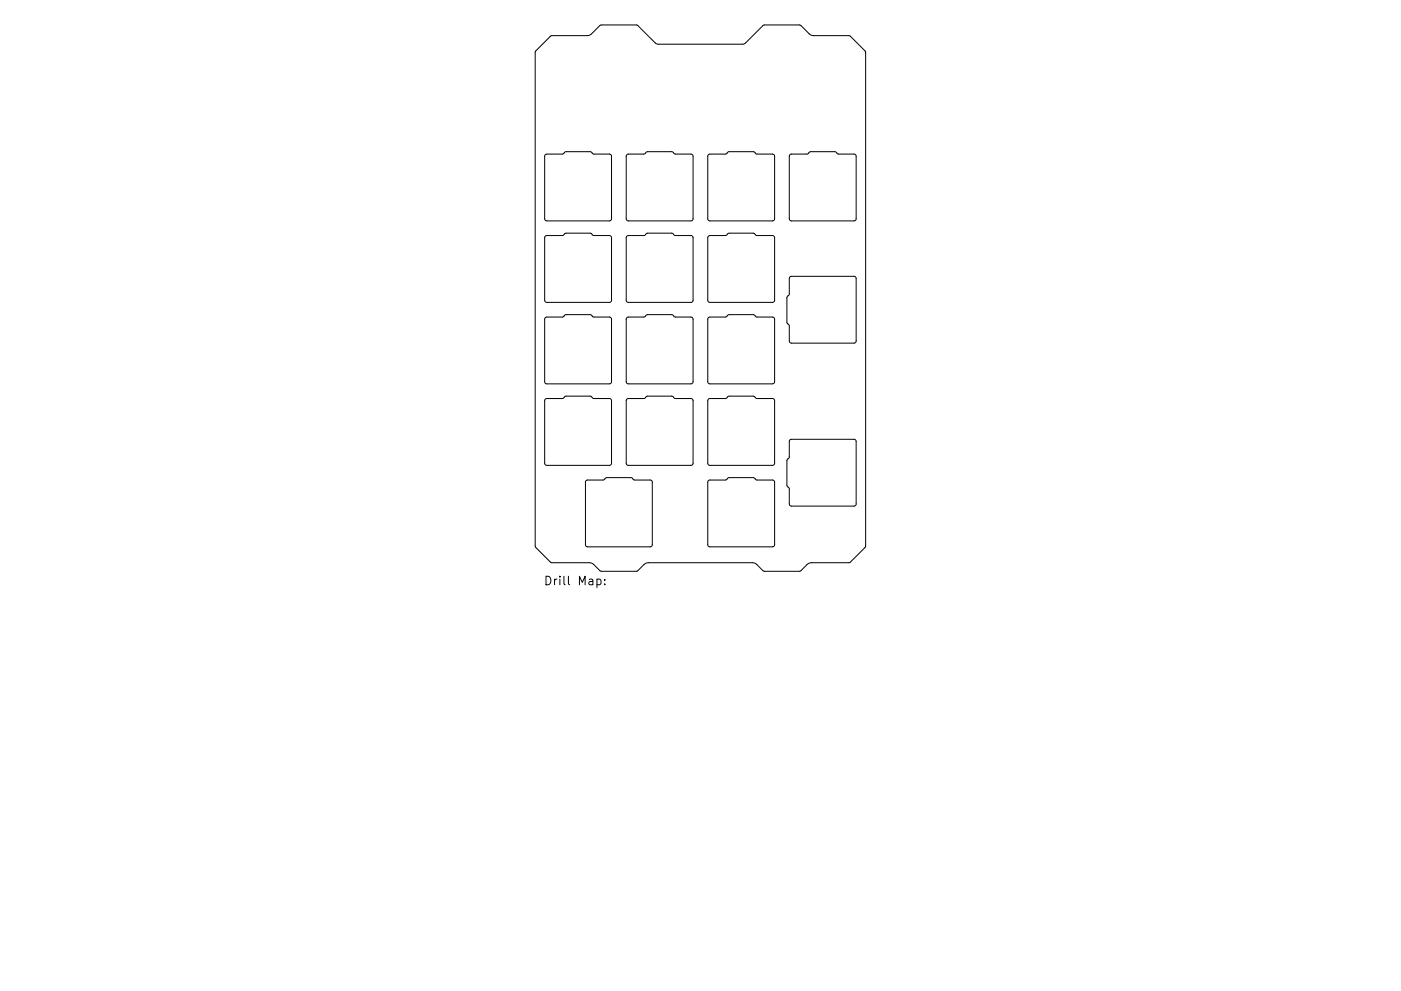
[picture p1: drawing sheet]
<svg xmlns="http://www.w3.org/2000/svg" width="297mm" height="210mm" viewBox="0 0 297 210" stroke-linecap="round" stroke-linejoin="round" font-family="sans-serif">
<defs><g id="words">
<text font-size="2.5" x="115.2" y="124.2">Drill Map:</text>
</g></defs>
<g fill="none" stroke="#000" stroke-width=".21">
<path d="M113.6 10.8l3.3-3.2 7.8-.1 .7-.3 2.1-1.9h7.6l3.8 3.8 .5 .3h18l.6-.2 3.9-3.9h7.6l.3 .1 1.8 1.8 .7 .3 7.8 .1 3.4 3.3v104.9l-.1 .4-3.2 3.1-8.4 .1-.6 .3-1.4 1.4-.3 .1h-7.5l-1.7-1.6-.8-.2h-22.1l-.7 .2-1.7 1.6h-7.5l-1.7-1.5-.6-.3h-8.3l-3.4-3.3v-105zM115.6 32.8l.3-.1h3.4l.7-.5h5.1l.8 .5h3.3l.3 .1 .2 .3v13.3l-.2 .3-.3 .2h-13.3l-.3-.2-.1-.3v-13.3zM132.9 32.8l.3-.1h3.4l.7-.5h5.1l.8 .5h3.3l.3 .1 .1 .3v13.3l-.1 .3-.3 .2h-13.3l-.3-.2-.1-.3v-13.3zM150.2 32.8l.3-.1h3.4l.7-.5h5.1l.7 .5h3.4l.3 .1 .1 .3v13.3l-.1 .3-.3 .2h-13.3l-.3-.2-.1-.3v-13.3zM167.5 32.8l.3-.1h3.3l.8-.5h5.1l.7 .5h3.4l.3 .1 .1 .3v13.3l-.1 .3-.3 .2h-13.3l-.3-.2-.2-.3v-13.3zM115.6 50.1l.3-.1h3.4l.7-.5h5.1l.8 .5h3.3l.3 .1 .2 .3v13.3l-.2 .3-.3 .2h-13.3l-.3-.2-.1-.3v-13.3zM132.9 50.1l.3-.1h3.4l.7-.5h5.1l.8 .5h3.3l.3 .1 .1 .3v13.3l-.1 .3-.3 .2h-13.3l-.3-.2-.1-.3v-13.3zM150.2 50.1l.3-.1h3.4l.7-.5h5.1l.7 .5h3.4l.3 .1 .1 .3v13.3l-.1 .3-.3 .2h-13.3l-.3-.2-.1-.3v-13.3zM167.5 58.8l.3-.2h13.3l.3 .2 .1 .3v13.2l-.1 .4-.3 .1h-13.3l-.3-.1-.2-.4v-3.2l-.5-.7v-5.3l.5-.7v-3.3zM115.6 67.4l.3-.1h3.4l.7-.5h5.1l.8 .5h3.3l.3 .1 .2 .3v13.3l-.2 .3-.3 .1h-13.3l-.3-.1-.1-.3v-13.3zM132.9 67.4l.3-.1h3.4l.7-.5h5.1l.8 .5h3.3l.3 .1 .1 .3v13.3l-.1 .3-.3 .1h-13.3l-.3-.1-.1-.3v-13.3zM150.2 67.4l.3-.1h3.4l.7-.5h5.1l.7 .5h3.4l.3 .1 .1 .3v13.3l-.1 .3-.3 .1h-13.3l-.3-.1-.1-.3v-13.3z"/>
<path d="M115.6 84.7l.3-.1 3.4-.1 .7-.5h5.1l.8 .6h3.3l.3 .1 .2 .3v13.3l-.2 .3-.3 .1h-13.3l-.3-.1-.1-.3v-13.3zM132.9 84.7l.3-.1 3.4-.1 .7-.5h5.1l.8 .6h3.3l.3 .1 .1 .3v13.3l-.1 .3-.3 .1h-13.3l-.3-.1-.1-.3v-13.3zM150.2 84.7l.3-.1 3.4-.1 .7-.5h5.1l.7 .6h3.4l.3 .1 .1 .3v13.3l-.1 .3-.3 .1h-13.3l-.3-.1-.1-.3v-13.3zM167.5 93.3l.3-.1h13.3l.3 .1 .1 .4v13.2l-.1 .3-.3 .2h-13.3l-.3-.2-.2-.3v-3.2l-.5-.8v-5.2l.5-.7v-3.3zM124.3 102l.3-.2h3.3l.8-.5h5.1l.7 .5h3.3l.4 .2 .1 .3v13.3l-.1 .3-.4 .1h-13.2l-.3-.1-.2-.3v-13.3zM150.2 102l.3-.2h3.4l.7-.5h5.1l.7 .5h3.4l.3 .2 .1 .3v13.3l-.1 .3-.3 .1h-13.3l-.3-.1-.1-.3v-13.3zM126.6 122.9h.5l.3 .3v.5l-.1 .3h-.7M128.2 123.9v.2M128.2 122.9v.2"/>
</g>
<use href="#words"/>
</svg>
